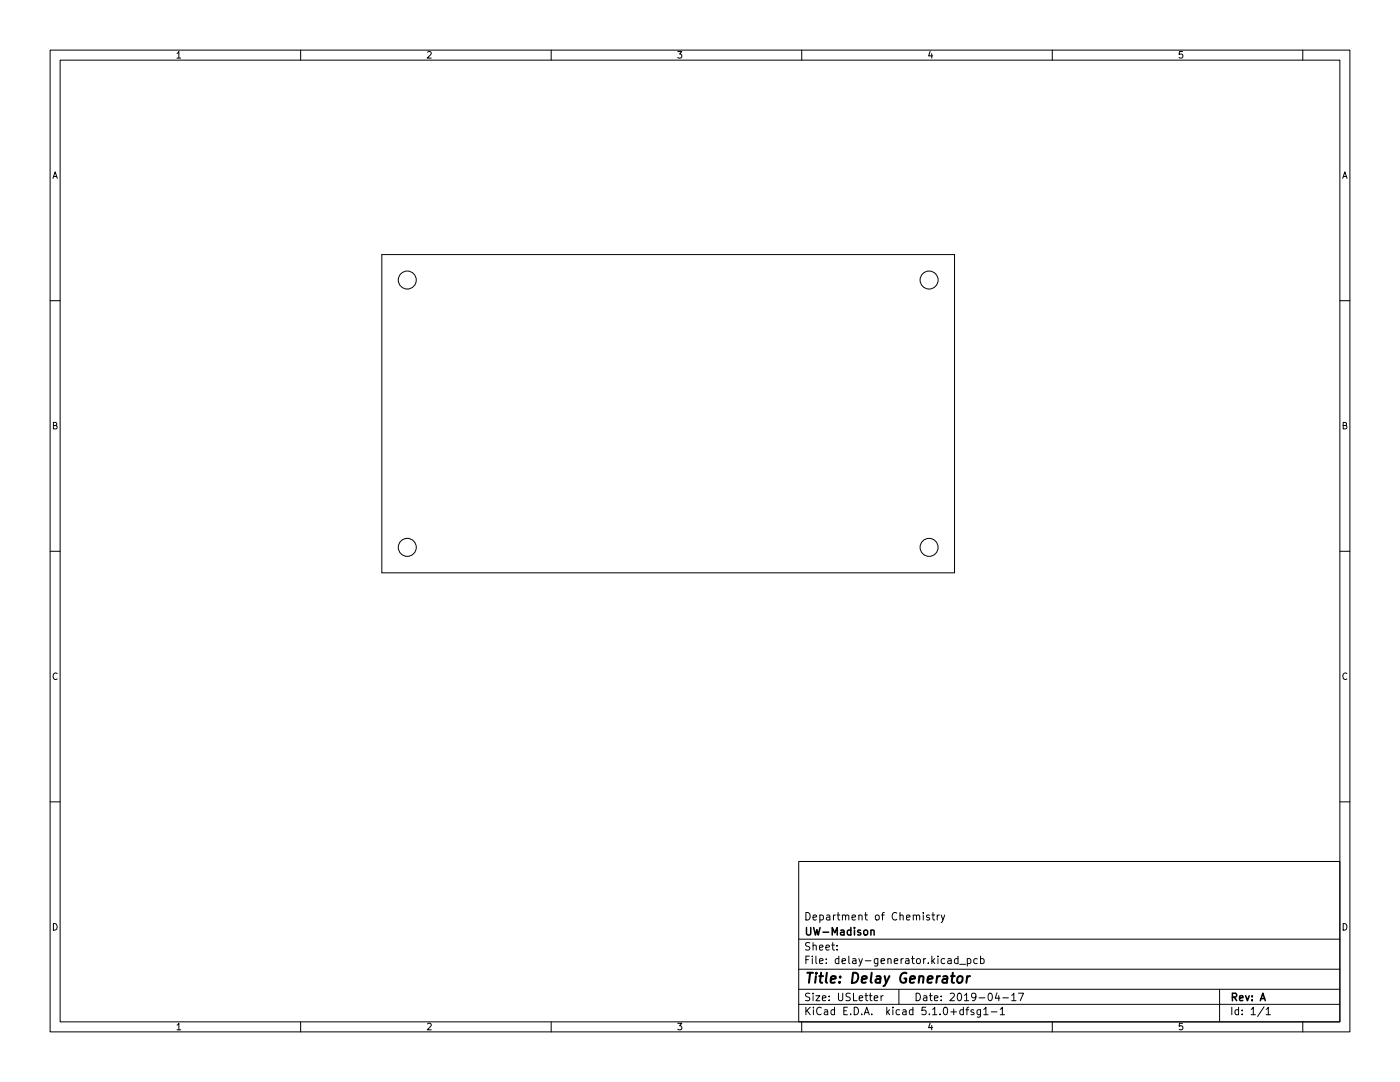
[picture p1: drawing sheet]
<svg xmlns="http://www.w3.org/2000/svg" width="279mm" height="216mm" viewBox="0 0 279 216" stroke-linecap="round" stroke-linejoin="round" font-family="sans-serif">
<defs><g id="words">
<text font-size="2.8" x="160.4" y="196.2">Title: Delay Generator</text>
<g font-size="2.1">
<text x="160.4" y="183.6">Department of Chemistry</text>
<text x="160.4" y="189.7">Sheet:</text>
<text x="160.4" y="186.7">UW-Madison</text>
<text x="160.4" y="192.4">File: delay-generator.kicad_pcb</text>
<text x="160.4" y="202.5">KiCad E.D.A. kicad 5.1.0+dfsg1-1</text>
<text x="160.4" y="199.7">Size: USLetter</text>
<text x="182.4" y="199.7">Date: 2019-04-17</text>
<text x="245.4" y="199.7">Rev: A</text>
<text x="245.4" y="202.5">Id: 1/1</text>
</g>
<g font-size="1.8">
<text x="35" y="11.6">1</text>
<text x="85" y="11.6">2</text>
<text x="135" y="11.6">3</text>
<text x="185" y="11.6">4</text>
<text x="235" y="11.6">5</text>
<text x="10.3" y="35.6">A</text>
<text x="267.7" y="35.6">A</text>
<text x="10.3" y="85.7">B</text>
<text x="267.7" y="85.7">B</text>
<text x="10.3" y="135.6">C</text>
<text x="267.7" y="135.6">C</text>
<text x="10.3" y="185.7">D</text>
<text x="267.7" y="185.7">D</text>
<text x="35" y="205.6">1</text>
<text x="85" y="205.6">2</text>
<text x="135" y="205.6">3</text>
<text x="185" y="205.6">4</text>
<text x="235" y="205.6">5</text>
</g>
</g></defs>
<g fill="none" stroke="#000" stroke-width=".2">
<path d="M10 10h259.4v195.9h-259.4zM12 12h255.4v191.9h-255.4zM60 10v2M110 10v2M160 10v2M210 10v2M260 10v2M10 60h2M76.2 50.8h114.3v63.5h-114.3zM267.4 60h2M10 110h2M267.4 110h2"/>
<path d="M10 160h2M267.4 160h2M159.4 171.9h108v32h-108zM159.4 197.4h108M159.4 193.4h108M159.4 187.4h108M167 189.4v.2M167 188.7v.1M174.5 199.2l.7-.2-.1-.3h-.4l-.2 .2v.7h.6M175.8 198.7v1M176.3 198.7l-.5 .3M179.4 197.4v3"/>
<path d="M184.3 182.1v.1M185.5 182.6h-.4l-.2 .2 .1 .2 .5 .2v.3h-.6M186 182.6h.5M186.2 182.1v1.3l.3 .2M187 182.6v1M187.5 182.6l-.5 .3M187.8 182.6l.4 1M188.5 182.6l-.5 1.3-.2 .2M191.2 191.4l-.4-.1-.3 .3 .1 .6h.6M191.2 190.8v1.5M191.5 192.4h1.2M193 191.4l.5-.1 .3 .3-.2 .6h-.6"/>
<path d="M193 191.3v1.5M195 191.4l-.4-.1-.3 .3 .2 .6h.5M195.7 191.4l.4-.1 .3 .3-.1 .6h-.6M195.7 190.8v1.5M199 198.1l-.4 1.1h.9M199.3 198.7v1M200.1 199.1h1.2M201.9 198.6l.4-.4v1.5M201.9 199.7h.9M203.3 198.2h1l-.7 1.5M243.4 197.4v6.5M60 203.9v2"/>
<path d="M110 203.9v2M159.4 200.4h108M160 203.9v2M192.8 201.5h.5M193.3 201l-.3 .2v1.3M194.3 201.5h-.3l-.2 .2v.2l.5 .1v.4h-.5M195.7 201.5v1.2l-.3 .3-.4-.1M195.7 201.5h-.4l-.3 .3 .1 .6h.6M196.3 201.4l.5-.4v1.5M196.3 202.5h.9M197.8 201.9h1.2M199.6 201.4l.4-.4v1.5"/>
<path d="M199.6 202.5h.9M210 203.9v2M252.3 200.9l-1.3 1.9M252.7 201.4l.4-.4v1.5M252.7 202.5h.8M260 203.9v2"/>
<circle cx="81.3" cy="55.9" r="1.8"/>
<circle cx="185.4" cy="55.9" r="1.8"/>
<circle cx="81.3" cy="109.2" r="1.8"/>
<circle cx="185.4" cy="109.2" r="1.8"/>
</g>
<path d="M191.2 195a.52 .52 0 0 1 .5-.2 .52 .52 0 0 1 .4 .4l-.2 .7a.52 .52 0 0 1-.5 .2 .52 .52 0 0 1-.4-.4zM193 194.8l-.1 1.3M193.6 194.8l-.4 .1-.2 .3" fill="none" stroke="#000" stroke-width=".4"/>
<path d="M173.8 185.7l.2-.1 .4 .1 .1 .9M173.8 185.6v1" fill="none" stroke="#000" stroke-width=".3"/>
<use href="#words"/>
</svg>
